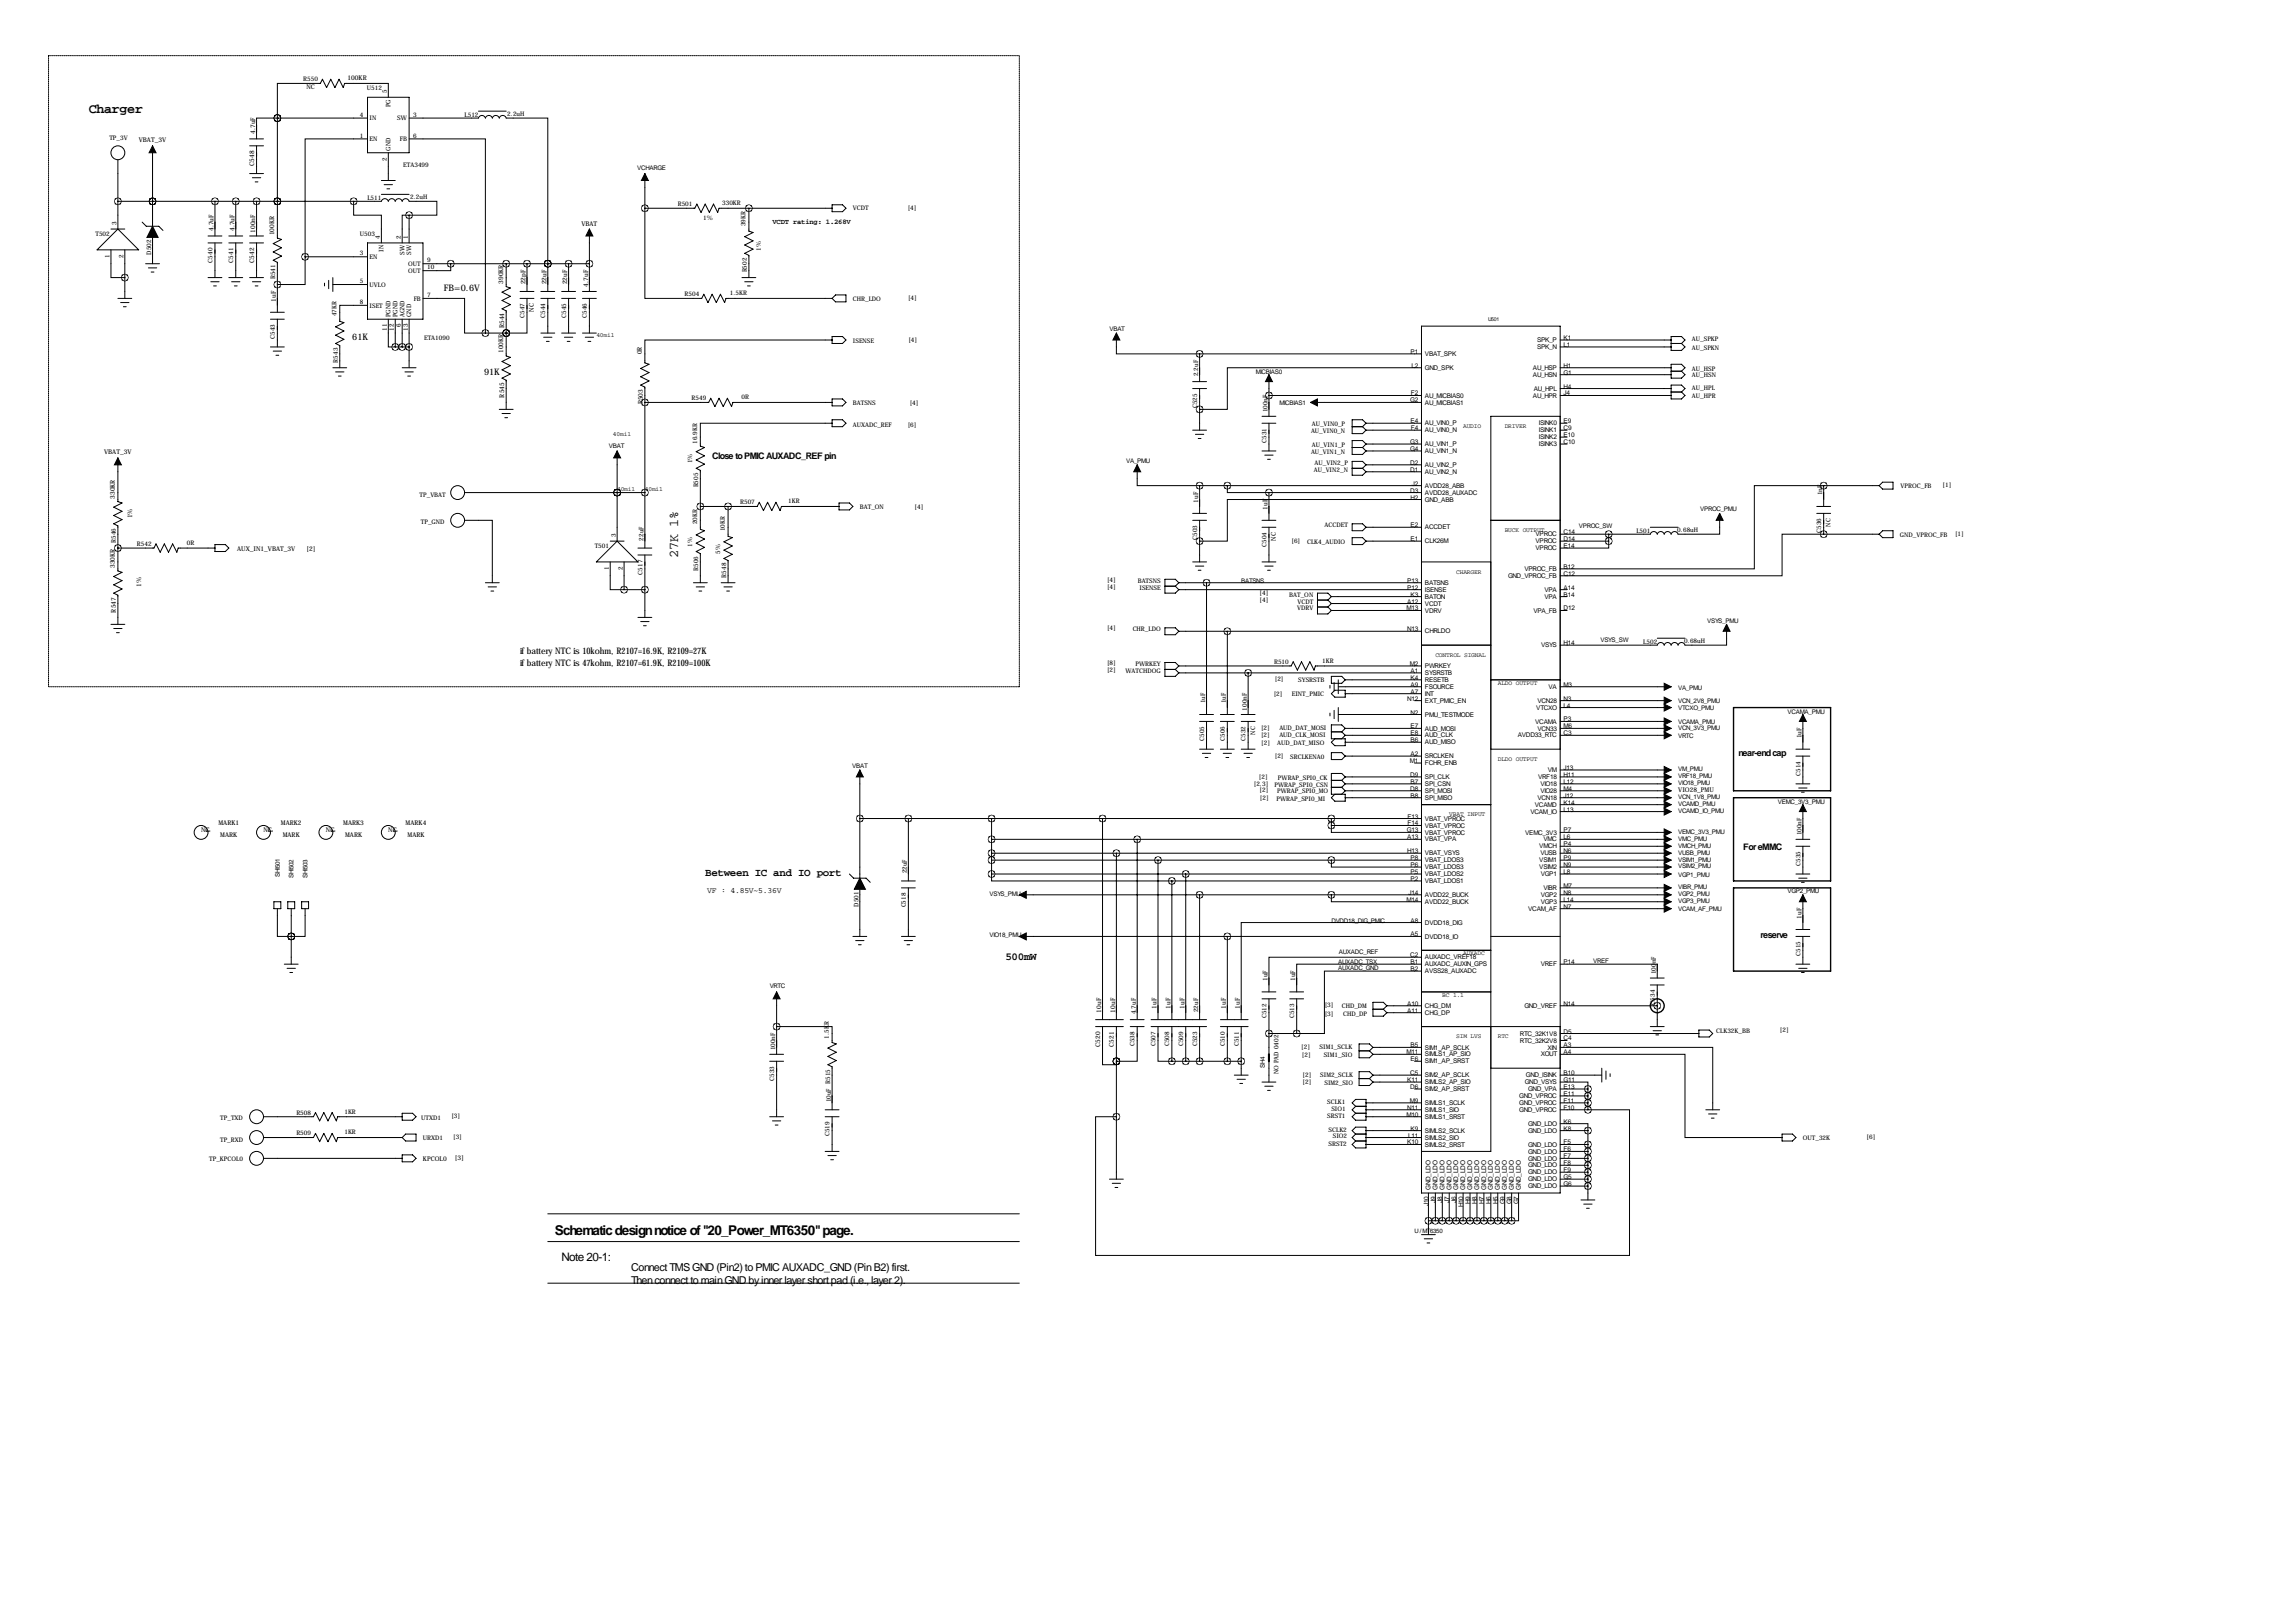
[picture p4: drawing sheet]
<svg xmlns="http://www.w3.org/2000/svg" width="841mm" height="594mm" viewBox="0 0 841 594" stroke-linecap="round" stroke-linejoin="round" font-family="sans-serif">
<defs><g id="words">
<g font-size="4.9">
<text x="32.5" y="41.2">Charger</text>
<text x="248.4" y="204.3" transform="rotate(-90 248.4 204.3)">27K 1%</text>
<text x="203.2" y="452.2">Schematic design notice of &quot;20_Power_MT6350&quot; page.</text>
</g>
<text font-size="4.3" x="205.7" y="461.8">Note 20-1:</text>
<g font-size="4">
<text x="258.3" y="320.9">Between IC and IO port</text>
<text x="368.3" y="351.6">500mW</text>
<text x="231.1" y="465.4">Connect TMS GND (Pin2) to PMIC AUXADC_GND (Pin B2) first.</text>
<text x="231.1" y="470.4">Then connect to main GND by inner layer short pad (i.e., layer 2).</text>
</g>
<g font-size="3.3">
<text x="162.6" y="106.8">FB=0.6V</text>
<text x="129" y="124.5">61K</text>
<text x="177.3" y="137.2">91K</text>
<text x="260.9" y="168.2">Close to PMIC AUXADC_REF pin</text>
<text x="190.5" y="239.6">if battery NTC is 10kohm, R2107=16.9K, R2109=27K</text>
<text x="190.5" y="243.8">if battery NTC is 47kohm, R2107=61.9K, R2109=100K</text>
<text x="636.8" y="276.9">near-end cap</text>
<text x="638.6" y="311.2">For eMMC</text>
<text x="644.9" y="343.5">reserve</text>
</g>
<text font-size="3" x="259.1" y="327.2">VF : 4.85V~5.36V</text>
<text font-size="2.6" x="283" y="81.9">VCDT rating: 1.268V</text>
<g font-size="2.4">
<text x="127.3" y="29.4">100KR</text>
<text x="112.2" y="32.7">NC</text>
<text x="50.9" y="52.1">VBAT_3V</text>
<text x="93.5" y="49.1" transform="rotate(-90 93.5 49.1)">4.7uF</text>
<text x="93.1" y="60.8" transform="rotate(-90 93.1 60.8)">C548</text>
<text x="213" y="82.6">VBAT</text>
<text x="78.2" y="84.7" transform="rotate(-90 78.2 84.7)">4.7uF</text>
<text x="85.9" y="84.7" transform="rotate(-90 85.9 84.7)">4.7uF</text>
<text x="93.5" y="85.2" transform="rotate(-90 93.5 85.2)">100nF</text>
<text x="100.5" y="86.2" transform="rotate(-90 100.5 86.2)">100KR</text>
<text x="93.1" y="96.3" transform="rotate(-90 93.1 96.3)">C542</text>
<text x="184.3" y="103.9" transform="rotate(-90 184.3 103.9)">390KR</text>
<text x="192.5" y="104.2" transform="rotate(-90 192.5 104.2)">22pF</text>
<text x="200.2" y="104.2" transform="rotate(-90 200.2 104.2)">22uF</text>
<text x="207.8" y="104.2" transform="rotate(-90 207.8 104.2)">22uF</text>
<text x="215.4" y="105" transform="rotate(-90 215.4 105)">4.7uF</text>
<text x="101.1" y="110.4" transform="rotate(-90 101.1 110.4)">1uF</text>
<text x="195.6" y="114.2" transform="rotate(-90 195.6 114.2)">NC</text>
<text x="184.7" y="120.2" transform="rotate(-90 184.7 120.2)">R544</text>
<text x="563" y="125.3">SPK_P</text>
<text x="572.8" y="124.5">K1</text>
<text x="184.3" y="129.3" transform="rotate(-90 184.3 129.3)">100KR</text>
<text x="235.1" y="129.8" transform="rotate(-90 235.1 129.8)">0R</text>
<text x="516.7" y="129.6">P1</text>
<text x="522" y="130.4">VBAT_SPK</text>
<text x="563" y="127.9">SPK_N</text>
<text x="572.8" y="127.1">L1</text>
<text x="517" y="134.7">L2</text>
<text x="522" y="135.5">GND_SPK</text>
<text x="561.5" y="135.5">AU_HSP</text>
<text x="572.8" y="134.7">H1</text>
<text x="572.8" y="137.2">G1</text>
<text x="561.5" y="138">AU_HSN</text>
<text x="561.8" y="143.1">AU_HPL</text>
<text x="572.8" y="142.3">H4</text>
<text x="184.7" y="145.6" transform="rotate(-90 184.7 145.6)">R545</text>
<text x="235.5" y="148.1" transform="rotate(-90 235.5 148.1)">R503</text>
<text x="516.6" y="147.4">G2</text>
<text x="516.8" y="144.9">F2</text>
<text x="522" y="145.6">AU_MICBIAS0</text>
<text x="522" y="148.2">AU_MICBIAS1</text>
<text x="561.5" y="145.6">AU_HPR</text>
<text x="572.8" y="144.9">J4</text>
<text x="516.7" y="155">E4</text>
<text x="522" y="155.8">AU_VIN0_P</text>
<text x="563.7" y="155.8">ISINK0</text>
<text x="572.8" y="155">E9</text>
<text x="516.8" y="157.6">F4</text>
<text x="522" y="158.3">AU_VIN0_N</text>
<text x="563.7" y="158.3">ISINK1</text>
<text x="563.7" y="160.9">ISINK2</text>
<text x="572.8" y="157.6">C9</text>
<text x="572.8" y="160.1">E10</text>
<text x="38.2" y="166.4">VBAT_3V</text>
<text x="516.6" y="162.6">G3</text>
<text x="516.6" y="165.2">G4</text>
<text x="522" y="163.4">AU_VIN1_P</text>
<text x="522" y="166">AU_VIN1_N</text>
<text x="563.7" y="163.4">ISINK3</text>
<text x="572.8" y="162.6">C10</text>
<text x="516.6" y="170.3">D2</text>
<text x="516.6" y="172.8">D1</text>
<text x="522" y="171">AU_VIN2_P</text>
<text x="522" y="173.6">AU_VIN2_N</text>
<text x="517.1" y="177.9">J2</text>
<text x="522" y="178.7">AVDD28_ABB</text>
<text x="42" y="182.7" transform="rotate(-90 42 182.7)">330KR</text>
<text x="438.9" y="184.1" transform="rotate(-90 438.9 184.1)">1uF</text>
<text x="516.6" y="180.4">D3</text>
<text x="516.7" y="183">H2</text>
<text x="522" y="181.2">AVDD28_AUXADC</text>
<text x="522" y="183.7">GND_ABB</text>
<text x="48.4" y="189.9" transform="rotate(-90 48.4 189.9)">1%</text>
<text x="464.3" y="186.6" transform="rotate(-90 464.3 186.6)">1uF</text>
<text x="516.7" y="193.1">E2</text>
<text x="522" y="193.9">ACCDET</text>
<text x="562.5" y="196.4">VPROC</text>
<text x="572.8" y="195.7">C14</text>
<text x="86.9" y="201.7">AUX_IN1_VBAT_3V</text>
<text x="112.3" y="201.9">[2]</text>
<text x="467.4" y="198" transform="rotate(-90 467.4 198)">NC</text>
<text x="516.7" y="198.2">E1</text>
<text x="522" y="199">CLK26M</text>
<text x="562.5" y="199">VPROC</text>
<text x="562.5" y="201.5">VPROC</text>
<text x="572.8" y="198.2">D14</text>
<text x="572.8" y="200.7">E14</text>
<text x="42" y="208.1" transform="rotate(-90 42 208.1)">330KR</text>
<text x="558.4" y="209.1">VPROC_FB</text>
<text x="572.8" y="208.4">B12</text>
<text x="51.7" y="215" transform="rotate(-90 51.7 215)">1%</text>
<text x="515.5" y="216">P12</text>
<text x="515.5" y="213.4">P13</text>
<text x="522" y="214.2">BATSNS</text>
<text x="552.4" y="211.7">GND_VPROC_FB</text>
<text x="572.8" y="216">A14</text>
<text x="572.8" y="210.9">C12</text>
<text x="515.5" y="221.1">A12</text>
<text x="516.7" y="218.5">K3</text>
<text x="522" y="221.8">VCDT</text>
<text x="522" y="216.8">ISENSE</text>
<text x="522" y="219.3">BATON</text>
<text x="565.7" y="216.8">VPA</text>
<text x="565.7" y="219.3">VPA</text>
<text x="572.8" y="218.5">B14</text>
<text x="42.4" y="224.3" transform="rotate(-90 42.4 224.3)">R547</text>
<text x="515.2" y="223.6">M13</text>
<text x="522" y="224.4">VDRV</text>
<text x="561.7" y="224.4">VPA_FB</text>
<text x="572.8" y="223.6">D12</text>
<text x="515.5" y="231.2">N13</text>
<text x="522" y="232">CHRLDO</text>
<text x="564.5" y="237.1">VSYS</text>
<text x="572.8" y="236.3">H14</text>
<text x="516.4" y="243.9">M2</text>
<text x="522" y="244.7">PWRKEY</text>
<text x="516.7" y="249">K4</text>
<text x="516.7" y="251.5">A9</text>
<text x="516.7" y="246.5">A1</text>
<text x="522" y="249.8">RESETB</text>
<text x="522" y="247.2">SYSRSTB</text>
<text x="572.8" y="251.5">M3</text>
<text x="515.5" y="256.6">N12</text>
<text x="516.7" y="254.1">A7</text>
<text x="522" y="252.3">FSOURCE</text>
<text x="522" y="254.9">INT</text>
<text x="522" y="257.4">EXT_PMIC_EN</text>
<text x="563.2" y="257.4">VCN28</text>
<text x="567.2" y="252.3">VA</text>
<text x="572.8" y="256.6">N3</text>
<text x="516.7" y="261.7">N2</text>
<text x="522" y="262.5">PMU_TESTMODE</text>
<text x="562.8" y="259.9">VTCXO</text>
<text x="572.8" y="259.2">L4</text>
<text x="516.7" y="266.8">E7</text>
<text x="516.7" y="269.3">E8</text>
<text x="522" y="267.6">AUD_MOSI</text>
<text x="562.4" y="265">VCAMA</text>
<text x="563.2" y="267.6">VCN33</text>
<text x="572.8" y="264.2">P3</text>
<text x="572.8" y="266.8">M6</text>
<text x="572.8" y="269.3">C3</text>
<text x="516.7" y="271.9">B6</text>
<text x="522" y="272.6">AUD_MISO</text>
<text x="522" y="270.1">AUD_CLK</text>
<text x="556" y="270.1">AVDD33_RTC</text>
<text x="659.9" y="270.5" transform="rotate(-90 659.9 270.5)">1uF</text>
<text x="516.4" y="279.5">M1</text>
<text x="516.7" y="276.9">A2</text>
<text x="522" y="277.7">SRCLKEN</text>
<text x="522" y="280.3">FCHR_ENB</text>
<text x="516.6" y="284.6">D9</text>
<text x="516.7" y="287.1">B7</text>
<text x="522" y="285.3">SPI_CLK</text>
<text x="522" y="287.9">SPI_CSN</text>
<text x="563.4" y="285.3">VRF18</text>
<text x="564.3" y="287.9">VIO18</text>
<text x="567" y="282.8">VM</text>
<text x="572.8" y="282">J13</text>
<text x="572.8" y="284.6">H11</text>
<text x="572.8" y="287.1">L12</text>
<text x="516.6" y="289.6">D8</text>
<text x="516.7" y="292.2">B8</text>
<text x="522" y="290.4">SPI_MOSI</text>
<text x="522" y="293">SPI_MISO</text>
<text x="563.2" y="293">VCN18</text>
<text x="564.3" y="290.4">VIO28</text>
<text x="572.8" y="289.6">M4</text>
<text x="572.8" y="292.2">J12</text>
<text x="614.8" y="290.1">VIO28_PMU</text>
<text x="515.6" y="299.8">F13</text>
<text x="560.6" y="298">VCAM_IO</text>
<text x="562.2" y="295.5">VCAMD</text>
<text x="572.8" y="294.7">K14</text>
<text x="572.8" y="297.3">L13</text>
<text x="73.7" y="304.9">NC</text>
<text x="77" y="305" transform="rotate(-90 77 305)">1</text>
<text x="80" y="302.3">MARK1</text>
<text x="96.5" y="304.9">NC</text>
<text x="99.9" y="305" transform="rotate(-90 99.9 305)">1</text>
<text x="102.9" y="302.3">MARK2</text>
<text x="119.4" y="304.9">NC</text>
<text x="122.8" y="305" transform="rotate(-90 122.8 305)">1</text>
<text x="125.7" y="302.3">MARK3</text>
<text x="142.2" y="304.9">NC</text>
<text x="145.6" y="305" transform="rotate(-90 145.6 305)">1</text>
<text x="148.6" y="302.3">MARK4</text>
<text x="515.4" y="304.9">G13</text>
<text x="515.6" y="302.3">F14</text>
<text x="522" y="303.1">VBAT_VPROC</text>
<text x="522" y="305.7">VBAT_VPROC</text>
<text x="522" y="300.6">VBAT_VPROC</text>
<text x="558.7" y="305.7">VEMC_3V3</text>
<text x="572.8" y="304.9">P7</text>
<text x="80.7" y="306.5">MARK</text>
<text x="103.6" y="306.5">MARK</text>
<text x="126.4" y="306.5">MARK</text>
<text x="149.3" y="306.5">MARK</text>
<text x="515.5" y="307.4">A13</text>
<text x="522" y="308.2">VBAT_VPA</text>
<text x="563.8" y="310.7">VMCH</text>
<text x="565.3" y="308.2">VMC</text>
<text x="572.8" y="307.4">L6</text>
<text x="572.8" y="310">P4</text>
<text x="515.5" y="312.5">H13</text>
<text x="516.7" y="317.6">P6</text>
<text x="516.7" y="315">P8</text>
<text x="522" y="313.3">VBAT_VSYS</text>
<text x="522" y="315.8">VBAT_LDOS3</text>
<text x="563.8" y="315.8">VSIM1</text>
<text x="564.3" y="313.3">VUSB</text>
<text x="572.8" y="315">P9</text>
<text x="572.8" y="317.6">N9</text>
<text x="572.8" y="312.5">N6</text>
<text x="516.7" y="320.1">P5</text>
<text x="516.7" y="322.7">P2</text>
<text x="522" y="320.9">VBAT_LDOS2</text>
<text x="522" y="318.4">VBAT_LDOS3</text>
<text x="522" y="323.4">VBAT_LDOS1</text>
<text x="563.8" y="318.4">VSIM2</text>
<text x="564.4" y="320.9">VGP1</text>
<text x="572.8" y="320.1">L8</text>
<text x="515.9" y="327.7">J14</text>
<text x="522" y="328.5">AVDD22_BUCK</text>
<text x="564.4" y="328.5">VGP2</text>
<text x="565.3" y="326">VIBR</text>
<text x="572.8" y="325.2">M7</text>
<text x="572.8" y="327.7">N8</text>
<text x="515.2" y="330.3">M14</text>
<text x="522" y="331.1">AVDD22_BUCK</text>
<text x="559.8" y="333.6">VCAM_AF</text>
<text x="564.4" y="331.1">VGP3</text>
<text x="572.8" y="330.3">L14</text>
<text x="572.8" y="332.8">N7</text>
<text x="516.7" y="337.9">A8</text>
<text x="522" y="338.7">DVDD18_DIG</text>
<text x="659.9" y="336.5" transform="rotate(-90 659.9 336.5)">1uF</text>
<text x="516.7" y="343">A5</text>
<text x="522" y="343.8">DVDD18_IO</text>
<text x="516.6" y="350.6">C2</text>
<text x="516.7" y="353.1">B1</text>
<text x="522" y="351.4">AUXADC_VREF18</text>
<text x="522" y="353.9">AUXADC_AUXIN_GPS</text>
<text x="564.4" y="353.9">VREF</text>
<text x="572.8" y="353.1">P14</text>
<text x="464.3" y="359.4" transform="rotate(-90 464.3 359.4)">1uF</text>
<text x="474.5" y="359.4" transform="rotate(-90 474.5 359.4)">1uF</text>
<text x="516.7" y="355.7">B2</text>
<text x="522" y="356.5">AVSS28_AUXADC</text>
<text x="403.4" y="370.9" transform="rotate(-90 403.4 370.9)">10uF</text>
<text x="408.4" y="370.9" transform="rotate(-90 408.4 370.9)">10uF</text>
<text x="423.7" y="369.5" transform="rotate(-90 423.7 369.5)">1uF</text>
<text x="428.8" y="369.5" transform="rotate(-90 428.8 369.5)">1uF</text>
<text x="433.8" y="369.5" transform="rotate(-90 433.8 369.5)">1uF</text>
<text x="449.1" y="369.5" transform="rotate(-90 449.1 369.5)">1uF</text>
<text x="454.2" y="369.5" transform="rotate(-90 454.2 369.5)">1uF</text>
<text x="515.5" y="370.9">A11</text>
<text x="515.5" y="368.4">A10</text>
<text x="522" y="371.7">CHG_DP</text>
<text x="522" y="369.2">CHG_DM</text>
<text x="558.4" y="369.2">GND_VREF</text>
<text x="572.8" y="368.4">N14</text>
<text x="403" y="383.3" transform="rotate(-90 403 383.3)">C520</text>
<text x="408.1" y="383.3" transform="rotate(-90 408.1 383.3)">C521</text>
<text x="516.7" y="383.6">B5</text>
<text x="556.8" y="379.3">RTC_32K1V8</text>
<text x="556.8" y="381.9">RTC_32K2V8</text>
<text x="572.8" y="383.6">A3</text>
<text x="572.8" y="378.5">D5</text>
<text x="572.8" y="381.1">C4</text>
<text x="515.2" y="386.2">M11</text>
<text x="516.7" y="388.7">E6</text>
<text x="522" y="384.4">SIM1_AP_SCLK</text>
<text x="522" y="386.9">SIMLS1_AP_SIO</text>
<text x="522" y="389.5">SIM1_AP_SRST</text>
<text x="564.4" y="386.9">XOUT</text>
<text x="566.8" y="384.4">XIN</text>
<text x="572.8" y="386.2">A4</text>
<text x="516.6" y="393.8">C5</text>
<text x="522" y="394.6">SIM2_AP_SCLK</text>
<text x="559" y="394.6">GND_ISINK</text>
<text x="572.8" y="393.8">B10</text>
<text x="515.5" y="396.3">K11</text>
<text x="516.6" y="398.9">D6</text>
<text x="522" y="397.1">SIMLS2_AP_SIO</text>
<text x="522" y="399.6">SIM2_AP_SRST</text>
<text x="558.5" y="397.1">GND_VSYS</text>
<text x="559.8" y="399.6">GND_VPA</text>
<text x="572.8" y="401.4">E11</text>
<text x="572.8" y="398.9">E13</text>
<text x="572.8" y="396.3">G11</text>
<text x="515.5" y="406.5">N11</text>
<text x="516.4" y="403.9">M9</text>
<text x="522" y="404.7">SIMLS1_SCLK</text>
<text x="522" y="407.3">SIMLS1_SIO</text>
<text x="556.5" y="402.2">GND_VPROC</text>
<text x="556.5" y="404.7">GND_VPROC</text>
<text x="556.5" y="407.3">GND_VPROC</text>
<text x="572.8" y="403.9">F11</text>
<text x="572.8" y="406.5">F10</text>
<text x="515.2" y="409">M10</text>
<text x="522" y="409.8">SIMLS1_SRST</text>
<text x="559.8" y="412.3">GND_LDO</text>
<text x="572.8" y="411.6">K6</text>
<text x="515.5" y="419.2">K10</text>
<text x="515.8" y="416.6">L11</text>
<text x="516.7" y="414.1">K9</text>
<text x="522" y="420">SIMLS2_SRST</text>
<text x="522" y="417.4">SIMLS2_SIO</text>
<text x="522" y="414.9">SIMLS2_SCLK</text>
<text x="559.8" y="420">GND_LDO</text>
<text x="559.8" y="414.9">GND_LDO</text>
<text x="572.8" y="419.2">F5</text>
<text x="572.8" y="414.1">K8</text>
<text x="154.9" y="425.3">KPCOL0</text>
<text x="166.6" y="424.9">[3]</text>
<text x="559.8" y="422.5">GND_LDO</text>
<text x="559.8" y="425">GND_LDO</text>
<text x="572.8" y="421.7">F6</text>
<text x="572.8" y="424.3">F7</text>
<text x="559.8" y="427.6">GND_LDO</text>
<text x="559.8" y="430.1">GND_LDO</text>
<text x="572.8" y="426.8">F8</text>
<text x="572.8" y="429.3">F9</text>
<text x="572.8" y="431.9">G5</text>
<text x="524" y="435.7" transform="rotate(-90 524 435.7)">GND_LDO</text>
<text x="526.6" y="435.7" transform="rotate(-90 526.6 435.7)">GND_LDO</text>
<text x="529.1" y="435.7" transform="rotate(-90 529.1 435.7)">GND_LDO</text>
<text x="531.7" y="435.7" transform="rotate(-90 531.7 435.7)">GND_LDO</text>
<text x="534.2" y="435.7" transform="rotate(-90 534.2 435.7)">GND_LDO</text>
<text x="536.7" y="435.7" transform="rotate(-90 536.7 435.7)">GND_LDO</text>
<text x="539.3" y="435.7" transform="rotate(-90 539.3 435.7)">GND_LDO</text>
<text x="541.8" y="435.7" transform="rotate(-90 541.8 435.7)">GND_LDO</text>
<text x="544.4" y="435.7" transform="rotate(-90 544.4 435.7)">GND_LDO</text>
<text x="546.9" y="435.7" transform="rotate(-90 546.9 435.7)">GND_LDO</text>
<text x="549.4" y="435.7" transform="rotate(-90 549.4 435.7)">GND_LDO</text>
<text x="552" y="435.7" transform="rotate(-90 552 435.7)">GND_LDO</text>
<text x="554.5" y="435.7" transform="rotate(-90 554.5 435.7)">GND_LDO</text>
<text x="557.1" y="435.7" transform="rotate(-90 557.1 435.7)">GND_LDO</text>
<text x="559.8" y="435.2">GND_LDO</text>
<text x="559.8" y="432.7">GND_LDO</text>
<text x="572.8" y="434.4">G6</text>
<text x="523.2" y="441.8" transform="rotate(-90 523.2 441.8)">J10</text>
<text x="525.8" y="440.5" transform="rotate(-90 525.8 440.5)">J9</text>
<text x="528.3" y="440.5" transform="rotate(-90 528.3 440.5)">J8</text>
<text x="530.9" y="440.5" transform="rotate(-90 530.9 440.5)">J7</text>
<text x="533.4" y="440.5" transform="rotate(-90 533.4 440.5)">J6</text>
<text x="535.9" y="442.2" transform="rotate(-90 535.9 442.2)">H10</text>
<text x="538.5" y="440.9" transform="rotate(-90 538.5 440.9)">H9</text>
<text x="541" y="440.9" transform="rotate(-90 541 440.9)">H8</text>
<text x="543.6" y="440.9" transform="rotate(-90 543.6 440.9)">H7</text>
<text x="546.1" y="440.9" transform="rotate(-90 546.1 440.9)">H6</text>
<text x="548.6" y="440.9" transform="rotate(-90 548.6 440.9)">H5</text>
<text x="551.2" y="441.1" transform="rotate(-90 551.2 441.1)">G9</text>
<text x="553.7" y="441.1" transform="rotate(-90 553.7 441.1)">G8</text>
<text x="556.3" y="441.1" transform="rotate(-90 556.3 441.1)">G7</text>
</g>
<g font-size="2.3">
<text x="111.1" y="29.8">R550</text>
<text x="134.4" y="33.1">U512</text>
<text x="141.7" y="34.1" transform="rotate(-90 141.7 34.1)">5</text>
<text x="143" y="39.3" transform="rotate(-90 143 39.3)">PG</text>
<text x="131.8" y="42.7">4</text>
<text x="135.4" y="44.1">IN</text>
<text x="145.5" y="44.1">SW</text>
<text x="151.4" y="42.7">3</text>
<text x="170.2" y="42.7">L512</text>
<text x="185.8" y="42.3">2.2uH</text>
<text x="40.1" y="51.2">TP_3V</text>
<text x="131.8" y="50.4">1</text>
<text x="135.4" y="51.7">EN</text>
<text x="146.5" y="51.7">FB</text>
<text x="151.4" y="50.4">6</text>
<text x="141.7" y="58.8" transform="rotate(-90 141.7 58.8)">2</text>
<text x="143" y="55.2" transform="rotate(-90 143 55.2)">GND</text>
<text x="147.7" y="61.1">ETA3499</text>
<text x="233.4" y="62.3">VCHARGE</text>
<text x="134.6" y="73.2">L511</text>
<text x="150.3" y="72.8">2.2uH</text>
<text x="248.3" y="75.5">R501</text>
<text x="264.5" y="75.1">330KR</text>
<text x="312.4" y="77">VCDT</text>
<text x="332.5" y="76.9">[4]</text>
<text x="42.7" y="82.4" transform="rotate(-90 42.7 82.4)">3</text>
<text x="257.6" y="80.7">1%</text>
<text x="273.1" y="82.8" transform="rotate(-90 273.1 82.8)">39KR</text>
<text x="35" y="86.5">T502</text>
<text x="131.9" y="86.4">U503</text>
<text x="139.2" y="87.4" transform="rotate(-90 139.2 87.4)">4</text>
<text x="146.8" y="87.4" transform="rotate(-90 146.8 87.4)">2</text>
<text x="149.4" y="87.4" transform="rotate(-90 149.4 87.4)">1</text>
<text x="40.1" y="94.4" transform="rotate(-90 40.1 94.4)">1</text>
<text x="45.2" y="94.4" transform="rotate(-90 45.2 94.4)">2</text>
<text x="55.4" y="93.3" transform="rotate(-90 55.4 93.3)">D502</text>
<text x="131.8" y="93.5">3</text>
<text x="135.4" y="94.9">EN</text>
<text x="140.5" y="92.2" transform="rotate(-90 140.5 92.2)">IN</text>
<text x="148.1" y="93.3" transform="rotate(-90 148.1 93.3)">SW</text>
<text x="150.7" y="93.3" transform="rotate(-90 150.7 93.3)">SW</text>
<text x="278.7" y="91.8" transform="rotate(-90 278.7 91.8)">1%</text>
<text x="77.8" y="96.2" transform="rotate(-90 77.8 96.2)">C540</text>
<text x="85.4" y="96.2" transform="rotate(-90 85.4 96.2)">C541</text>
<text x="149.6" y="97.4">OUT</text>
<text x="149.6" y="99.9">OUT</text>
<text x="156.5" y="96.1">9</text>
<text x="156.5" y="98.6">10</text>
<text x="273.6" y="99.8" transform="rotate(-90 273.6 99.8)">R502</text>
<text x="100.8" y="102.3" transform="rotate(-90 100.8 102.3)">R541</text>
<text x="131.8" y="103.7">5</text>
<text x="135.4" y="105">UVLO</text>
<text x="131.8" y="111.3">8</text>
<text x="135.4" y="112.6">ISET</text>
<text x="151.5" y="110.1">FB</text>
<text x="156.5" y="108.8">7</text>
<text x="250.8" y="108.5">R504</text>
<text x="267.3" y="108.1">1.5KR</text>
<text x="312.4" y="110.3">CHR_LDO</text>
<text x="332.6" y="109.9">[4]</text>
<text x="123.3" y="115.9" transform="rotate(-90 123.3 115.9)">47KR</text>
<text x="143" y="116.1" transform="rotate(-90 143 116.1)">PGND</text>
<text x="145.6" y="116.1" transform="rotate(-90 145.6 116.1)">PGND</text>
<text x="146.8" y="119.8" transform="rotate(-90 146.8 119.8)">6</text>
<text x="148.1" y="116.1" transform="rotate(-90 148.1 116.1)">AGND</text>
<text x="150.7" y="116.1" transform="rotate(-90 150.7 116.1)">GND</text>
<text x="192.1" y="116.5" transform="rotate(-90 192.1 116.5)">C547</text>
<text x="199.7" y="116.5" transform="rotate(-90 199.7 116.5)">C544</text>
<text x="207.4" y="116.5" transform="rotate(-90 207.4 116.5)">C545</text>
<text x="215" y="116.5" transform="rotate(-90 215 116.5)">C546</text>
<text x="100.7" y="124.1" transform="rotate(-90 100.7 124.1)">C543</text>
<text x="141.7" y="121.1" transform="rotate(-90 141.7 121.1)">11</text>
<text x="144.3" y="121.1" transform="rotate(-90 144.3 121.1)">12</text>
<text x="149.4" y="121.1" transform="rotate(-90 149.4 121.1)">13</text>
<text x="155.3" y="124.6">ETA1090</text>
<text x="218.4" y="123.5">40mil</text>
<text x="312.4" y="125.5">ISENSE</text>
<text x="332.7" y="125.4">[4]</text>
<text x="406.4" y="121.2">VBAT</text>
<text x="619.8" y="125">AU_SPKP</text>
<text x="619.8" y="128.1">AU_SPKN</text>
<text x="123.7" y="132.8" transform="rotate(-90 123.7 132.8)">R543</text>
<text x="438.9" y="137.8" transform="rotate(-90 438.9 137.8)">2.2uF</text>
<text x="460" y="137">MICBIAS0</text>
<text x="619.8" y="135.7">AU_HSP</text>
<text x="619.8" y="138.2">AU_HSN</text>
<text x="619.8" y="142.8">AU_HPL</text>
<text x="253.3" y="146.6">R549</text>
<text x="271.7" y="146.2">0R</text>
<text x="312.4" y="148.4">BATSNS</text>
<text x="333.2" y="148.2">[4]</text>
<text x="438.5" y="149.5" transform="rotate(-90 438.5 149.5)">C525</text>
<text x="468.6" y="148.4">MICBIAS1</text>
<text x="619.8" y="145.9">AU_HPR</text>
<text x="464.3" y="151.1" transform="rotate(-90 464.3 151.1)">100nF</text>
<text x="224.5" y="159.6">40mil</text>
<text x="312.4" y="156.5">AUXADC_REF</text>
<text x="332.5" y="156.4">[6]</text>
<text x="480.2" y="158.6">AU_VIN0_N</text>
<text x="480.5" y="156">AU_VIN0_P</text>
<text x="535.9" y="156.8">AUDIO</text>
<text x="551.2" y="156.8">DRIVER</text>
<text x="223" y="164.2">VBAT</text>
<text x="255.4" y="162.6" transform="rotate(-90 255.4 162.6)">16.9KR</text>
<text x="463.9" y="162.2" transform="rotate(-90 463.9 162.2)">C531</text>
<text x="480.2" y="166.2">AU_VIN1_N</text>
<text x="480.5" y="163.6">AU_VIN1_P</text>
<text x="253.6" y="169.7" transform="rotate(-90 253.6 169.7)">1%</text>
<text x="412.5" y="169.5">VA_PMU</text>
<text x="481.3" y="172.8">AU_VIN2_N</text>
<text x="481.5" y="170.3">AU_VIN2_P</text>
<text x="226.1" y="179.6">40mil</text>
<text x="236.2" y="179.6">40mil</text>
<text x="255.8" y="178.5" transform="rotate(-90 255.8 178.5)">R505</text>
<text x="696.2" y="178.6">VPROC_FB</text>
<text x="711.6" y="178.2">[1]</text>
<text x="153.7" y="181.9">TP_VBAT</text>
<text x="271.1" y="184.7">R507</text>
<text x="288.7" y="184.3">1KR</text>
<text x="667.5" y="181.4" transform="rotate(-90 667.5 181.4)">1nF</text>
<text x="315" y="186.5">BAT_ON</text>
<text x="335" y="186.3">[4]</text>
<text x="622.8" y="187">VPROC_PMU</text>
<text x="154.1" y="192.1">TP_GND</text>
<text x="225.6" y="196.7" transform="rotate(-90 225.6 196.7)">3</text>
<text x="235.7" y="198" transform="rotate(-90 235.7 198)">22uF</text>
<text x="255.4" y="192.1" transform="rotate(-90 255.4 192.1)">20KR</text>
<text x="265.5" y="194.6" transform="rotate(-90 265.5 194.6)">10KR</text>
<text x="438.5" y="197.8" transform="rotate(-90 438.5 197.8)">C503</text>
<text x="485.2" y="193.1">ACCDET</text>
<text x="551.2" y="194.9">BUCK OUTPUT</text>
<text x="578.4" y="193.4">VPROC_SW</text>
<text x="599.4" y="195.1">L501</text>
<text x="614.4" y="194.7">0.68uH</text>
<text x="667.1" y="195.2" transform="rotate(-90 667.1 195.2)">C536</text>
<text x="670.6" y="192.8" transform="rotate(-90 670.6 192.8)">NC</text>
<text x="696" y="196.7">GND_VPROC_FB</text>
<text x="716.2" y="196.2">[1]</text>
<text x="42.4" y="198.9" transform="rotate(-90 42.4 198.9)">R546</text>
<text x="50.1" y="200">R542</text>
<text x="68.5" y="199.5">0R</text>
<text x="217.8" y="200.8">T501</text>
<text x="253.6" y="200.2" transform="rotate(-90 253.6 200.2)">1%</text>
<text x="263.7" y="202.8" transform="rotate(-90 263.7 202.8)">5%</text>
<text x="463.9" y="200.3" transform="rotate(-90 463.9 200.3)">C504</text>
<text x="473.1" y="198.8">[6]</text>
<text x="478.8" y="199.2">CLK4_AUDIO</text>
<text x="223" y="208.7" transform="rotate(-90 223 208.7)">1</text>
<text x="228.1" y="208.7" transform="rotate(-90 228.1 208.7)">2</text>
<text x="255.8" y="209" transform="rotate(-90 255.8 209)">R506</text>
<text x="235.3" y="210.5" transform="rotate(-90 235.3 210.5)">C517</text>
<text x="265.9" y="211.6" transform="rotate(-90 265.9 211.6)">R548</text>
<text x="405.5" y="213">[4]</text>
<text x="405.5" y="215.6">[4]</text>
<text x="416.8" y="213.4">BATSNS</text>
<text x="417.4" y="216">ISENSE</text>
<text x="454.7" y="213.4">BATSNS</text>
<text x="533.4" y="210.1">CHARGER</text>
<text x="461.4" y="220.6">[4]</text>
<text x="461.4" y="218.1">[4]</text>
<text x="472.2" y="218.5">BAT_ON</text>
<text x="475.3" y="221.1">VCDT</text>
<text x="475.1" y="223.6">VDRV</text>
<text x="405.5" y="230.8">[4]</text>
<text x="414.9" y="231.2">CHR_LDO</text>
<text x="625.3" y="228.2">VSYS_PMU</text>
<text x="586.2" y="235">VSYS_SW</text>
<text x="602" y="235.8">L502</text>
<text x="617" y="235.4">0.68uH</text>
<text x="405.5" y="243.5">[8]</text>
<text x="416" y="243.9">PWRKEY</text>
<text x="466.7" y="243.1">R510</text>
<text x="484.3" y="242.7">1KR</text>
<text x="525.8" y="240.6">CONTROL SIGNAL</text>
<text x="405.5" y="246">[2]</text>
<text x="412.3" y="246.5">WATCHDOG</text>
<text x="467" y="249.6">[2]</text>
<text x="475.5" y="249.8">SYSRSTB</text>
<text x="548.6" y="250.8">ALDO OUTPUT</text>
<text x="441.5" y="257.6" transform="rotate(-90 441.5 257.6)">1uF</text>
<text x="449.1" y="257.6" transform="rotate(-90 449.1 257.6)">1uF</text>
<text x="466.6" y="254.9">[2]</text>
<text x="473.2" y="255.1">EINT_PMIC</text>
<text x="614.7" y="252.5">VA_PMU</text>
<text x="614.7" y="257.6">VCN_2V8_PMU</text>
<text x="456.7" y="260.3" transform="rotate(-90 456.7 260.3)">100nF</text>
<text x="614.7" y="260.2">VTCXO_PMU</text>
<text x="654.8" y="261.4">VCAMA_PMU</text>
<text x="459.7" y="269" transform="rotate(-90 459.7 269)">NC</text>
<text x="461.9" y="267.4">[2]</text>
<text x="461.9" y="269.9">[2]</text>
<text x="468.6" y="267.5">AUD_DAT_MOSI</text>
<text x="614.7" y="265.2">VCAMA_PMU</text>
<text x="614.7" y="267.3">VCN_3V3_PMU</text>
<text x="441" y="271.4" transform="rotate(-90 441 271.4)">C505</text>
<text x="448.7" y="271.4" transform="rotate(-90 448.7 271.4)">C506</text>
<text x="456.3" y="271.4" transform="rotate(-90 456.3 271.4)">C532</text>
<text x="462" y="272.7">[2]</text>
<text x="467.9" y="272.9">AUD_DAT_MISO</text>
<text x="468.6" y="270.1">AUD_CLK_MOSI</text>
<text x="614.7" y="270.3">VRTC</text>
<text x="312.2" y="281.2">VBAT</text>
<text x="467" y="277.8">[2]</text>
<text x="472.6" y="277.9">SRCLKENA0</text>
<text x="548.6" y="278.7">DLDO OUTPUT</text>
<text x="459.3" y="287.9">[2,3]</text>
<text x="461.2" y="285.4">[2]</text>
<text x="468.1" y="285.6">PWRAP_SPI0_CK</text>
<text x="614.7" y="282.5">VM_PMU</text>
<text x="614.7" y="285.1">VRF18_PMU</text>
<text x="614.7" y="287.6">VIO18_PMU</text>
<text x="659.5" y="284.1" transform="rotate(-90 659.5 284.1)">C514</text>
<text x="461.4" y="290.2">[2]</text>
<text x="461.5" y="293">[2]</text>
<text x="466.9" y="288.1">PWRAP_SPI0_CSN</text>
<text x="467.6" y="293.2">PWRAP_SPI0_MI</text>
<text x="467.9" y="290.4">PWRAP_SPI0_MO</text>
<text x="614.7" y="292.7">VCN_1V8_PMU</text>
<text x="530.9" y="299">VBAT INPUT</text>
<text x="614.7" y="297.8">VCAMD_IO_PMU</text>
<text x="614.7" y="295.2">VCAMD_PMU</text>
<text x="651.3" y="294.5">VEMC_3V3_PMU</text>
<text x="614.7" y="305.4">VEMC_3V3_PMU</text>
<text x="659.9" y="306" transform="rotate(-90 659.9 306)">100nF</text>
<text x="614.7" y="310.5">VMCH_PMU</text>
<text x="614.7" y="307.9">VMC_PMU</text>
<text x="614.7" y="313">VUSB_PMU</text>
<text x="614.7" y="315.5">VSIM1_PMU</text>
<text x="659.5" y="317.1" transform="rotate(-90 659.5 317.1)">C535</text>
<text x="102.5" y="321.3" transform="rotate(-90 102.5 321.3)">SHI501</text>
<text x="107.5" y="321.6" transform="rotate(-90 107.5 321.6)">SHI502</text>
<text x="112.6" y="321.6" transform="rotate(-90 112.6 321.6)">SHI503</text>
<text x="332.2" y="319.9" transform="rotate(-90 332.2 319.9)">22uF</text>
<text x="614.7" y="318.1">VSIM2_PMU</text>
<text x="614.7" y="321.1">VGP1_PMU</text>
<text x="362.5" y="328">VSYS_PMU</text>
<text x="614.7" y="325.7">VIBR_PMU</text>
<text x="614.7" y="328.2">VGP2_PMU</text>
<text x="654.8" y="327">VGP2_PMU</text>
<text x="314.5" y="332" transform="rotate(-90 314.5 332)">D501</text>
<text x="331.8" y="332.4" transform="rotate(-90 331.8 332.4)">C518</text>
<text x="614.7" y="330.8">VGP3_PMU</text>
<text x="614.7" y="333.8">VCAM_AF_PMU</text>
<text x="487.7" y="337.9">DVDD18_DIG_PMIC</text>
<text x="362.5" y="343.2">VIO18_PMU</text>
<text x="490.2" y="353.1">AUXADC_TSX</text>
<text x="490.5" y="349.6">AUXADC_REF</text>
<text x="535.9" y="349.8">AUXADC</text>
<text x="583.6" y="352.6">VREF</text>
<text x="659.5" y="350.2" transform="rotate(-90 659.5 350.2)">C515</text>
<text x="490.2" y="355.4">AUXADC_GND</text>
<text x="606.6" y="356.8" transform="rotate(-90 606.6 356.8)">100nF</text>
<text x="281.9" y="362">VRTC</text>
<text x="528.3" y="365.1">BC 1.1</text>
<text x="416.1" y="371.5" transform="rotate(-90 416.1 371.5)">4.7uF</text>
<text x="438.9" y="370.7" transform="rotate(-90 438.9 370.7)">22uF</text>
<text x="485.3" y="369">[3]</text>
<text x="491.5" y="369.1">CHD_DM</text>
<text x="606.1" y="367.9" transform="rotate(-90 606.1 367.9)">C534</text>
<text x="463.9" y="373" transform="rotate(-90 463.9 373)">C512</text>
<text x="474.1" y="373" transform="rotate(-90 474.1 373)">C513</text>
<text x="485.3" y="372">[3]</text>
<text x="492" y="372.2">CHD_DP</text>
<text x="652" y="377.9">[2]</text>
<text x="303.6" y="380.4" transform="rotate(-90 303.6 380.4)">1.5KR</text>
<text x="415.6" y="383.2" transform="rotate(-90 415.6 383.2)">C538</text>
<text x="423.3" y="383.2" transform="rotate(-90 423.3 383.2)">C507</text>
<text x="428.3" y="383.2" transform="rotate(-90 428.3 383.2)">C508</text>
<text x="433.4" y="383.2" transform="rotate(-90 433.4 383.2)">C509</text>
<text x="438.5" y="383.2" transform="rotate(-90 438.5 383.2)">C523</text>
<text x="448.7" y="383.2" transform="rotate(-90 448.7 383.2)">C510</text>
<text x="453.7" y="383.2" transform="rotate(-90 453.7 383.2)">C511</text>
<text x="533.4" y="380.3">SIM LVS</text>
<text x="548.6" y="380.3">RTC</text>
<text x="628.6" y="378.3">CLK32K_BB</text>
<text x="284" y="384.7" transform="rotate(-90 284 384.7)">100nF</text>
<text x="476.6" y="384.2">[2]</text>
<text x="476.9" y="387">[2]</text>
<text x="483.4" y="384.4">SIM1_SCLK</text>
<text x="484.9" y="387.2">SIM1_SIO</text>
<text x="283.6" y="395.9" transform="rotate(-90 283.6 395.9)">C533</text>
<text x="463.3" y="391" transform="rotate(-90 463.3 391)">SH4</text>
<text x="468.4" y="393.5" transform="rotate(-90 468.4 393.5)">NO PAD 0402</text>
<text x="477.2" y="394.4">[2]</text>
<text x="483.6" y="394.5">SIM2_SCLK</text>
<text x="477.2" y="397.2">[2]</text>
<text x="485.1" y="397.3">SIM2_SIO</text>
<text x="126.2" y="407.8">1KR</text>
<text x="304.3" y="403.7" transform="rotate(-90 304.3 403.7)">10uF R515</text>
<text x="486.2" y="404.4">SCLK1</text>
<text x="487.7" y="407">SIO1</text>
<text x="80.7" y="410">TP_TXD</text>
<text x="108.6" y="408.2">R508</text>
<text x="154.3" y="410">UTXD1</text>
<text x="165.4" y="409.4">[3]</text>
<text x="486.2" y="409.5">SRST1</text>
<text x="80.6" y="418.2">TP_RXD</text>
<text x="108.6" y="415.9">R509</text>
<text x="126.2" y="415.4">1KR</text>
<text x="154.9" y="417.4">URXD1</text>
<text x="166" y="417.2">[3]</text>
<text x="303.9" y="416.2" transform="rotate(-90 303.9 416.2)">C519</text>
<text x="486.7" y="414.6">SCLK2</text>
<text x="486.7" y="419.7">SRST2</text>
<text x="488.2" y="416.6">SIO2</text>
<text x="660.4" y="417.6">OUT_32K</text>
<text x="683.8" y="417.2">[6]</text>
<text x="76.6" y="425.3">TP_KPCOL0</text>
</g>
<text font-size="2.2" x="518.2" y="451.4">U / MT6350</text>
<text font-size="1.9" x="545.1" y="117.4">U501</text>
</g></defs>
<g fill="none" stroke="#000" stroke-width=".51">
<path d="M635 259.2h35.6v30.4h-35.6zM635 292.2h35.6v30.5h-35.6zM635 325.2h35.6v30.5h-35.6z"/>
<circle cx="607.1" cy="368.4" r="2.54"/>
</g>
<g fill="none" stroke="#000" stroke-width=".37">
<path d="M134.6 35.6h15.3v20.4h-15.3zM142.2 35.6v-5h-16l-.5 1.5-1.5-3.1-1.5 3.1-1.5-3.1-1.6 3.1-1.5-3.1-.8 1.6h-15.7v12.7M43.2 58.5v25.4M55.9 53.4v29.5M91.4 50.9h5.1M91.4 53.4h5.1M94 53.4v10.2M101.6 43.3h.1M101.6 43.3h-7.6v7.6M101.6 43.3v43.9l1.5 .5-3 1.5 3 1.5-3 1.6 3 1.5-3 1.5 1.5 .8v18.3M101.6 43.3h33M134.6 50.9h-22.8v43.2"/>
<path d="M142.2 56v10.1M149.9 43.3l25.4-.1a1.32 1.32 0 0 1 1.2-.9 1.32 1.32 0 0 1 1.3 .9 1.32 1.32 0 0 1 1.3-.9 1.32 1.32 0 0 1 1.2 1 1.32 1.32 0 0 1 1.3-1 1.32 1.32 0 0 1 1.3 1 1.32 1.32 0 0 1 1.3-1 1.32 1.32 0 0 1 1.2 1h15.3v53.3M149.9 50.9h27.9v71.1M175.3 40.7h10.1M43.2 73.7h96.5a1.32 1.32 0 0 1 1.3-.9 1.32 1.32 0 0 1 1.2 .9 1.32 1.32 0 0 1 1.3-.9 1.32 1.32 0 0 1 1.3 .9 1.32 1.32 0 0 1 1.3-.9 1.32 1.32 0 0 1 1.2 .9 1.32 1.32 0 0 1 1.3-.9 1.32 1.32 0 0 1 1.3 .9h10.1v5.1h-10.1M55.9 73.7h.1M78.7 73.7v12.7M86.4 73.7v12.7M91.4 63.6h5.1M92.5 65.1h3M93.5 66.6h1M94 73.7v12.7"/>
<path d="M101.6 73.7h.1M129.5 73.7v5.1h10.2v10.2M139.7 71.2h10.2M139.7 66.1h5.1M140.7 67.6h3.1M141.7 69.2h1M149.9 78.8h-2.6v10.2M149.9 78.8v10.2M236.2 76.3v33h20.8l.8-1.5 1.5 3 1.6-3 1.5 3 1.5-3 1.5 3 .5-1.5h38.9M236.2 76.3h18.3l.8-1.6 1.5 3.1 1.5-3.1 1.5 3.1 1.6-3.1 1.5 3.1 .5-1.5h41.4M236.2 63.6v12.7M274.3 76.3v8.4l1.5 .5-3 1.5 3 1.5-3 1.5 3 1.6-3 1.5 1.5 .7v8.2"/>
<path d="M304.8 75h3.8l1.3 1.3-1.3 1.2h-3.8zM35.6 91.5l7.6-7.6 7.6 7.6zM40.6 91.5v10.2h5.1M40.6 83.9h5.1M45.7 91.5v17.8M52.1 81.4l1.5 1.5h4.6l1.5 1.5M53.3 96.6h5.1M54.4 98.1h3M55.4 99.6h1M55.9 86.9v9.7M76.2 89h5.1M76.2 86.4h5.1"/>
<path d="M78.7 89v12.7M83.8 89h5.1M83.8 86.4h5.1M86.4 89v12.7M91.4 89h5.1M91.4 86.4h5.1M94 89v12.7M111.8 94.1v10.1h-10.2M111.8 94.1h22.8M134.6 89h20.3v27.9h-20.3zM154.9 96.6h61M165.1 96.6v2.5h-10.2"/>
<path d="M185.4 96.6v8.4l1.5 .5-3 1.5 3 1.5-3 1.6 3 1.5-3 1.5 1.5 .8v16.5l1.5 .5-3 1.5 3 1.5-3 1.6 3 1.5-3 1.5 1.5 .8v10.6M193 96.6v10.2M200.7 96.6h.1M200.7 96.6v10.2M208.3 96.6v10.2M215.9 83.9v22.9M43.2 109.3h5.1M44.2 110.8h3M45.2 112.3h1M76.2 101.7h5.1M77.2 103.2h3.1M78.2 104.7h1"/>
<path d="M83.8 101.7h5.1M84.8 103.2h3.1M85.9 104.7h1M91.4 101.7h5.1M92.5 103.2h3M93.5 104.7h1M99.1 116.9h5M99.1 114.4h5M101.6 116.9v10.2M118.9 103.7v1M120.4 102.7v3M121.9 104.2h12.7"/>
<path d="M121.9 101.7v5.1M134.6 111.8h-10.1v5.9l1.5 .5-3.1 1.5 3.1 1.5-3.1 1.6 3.1 1.5-3.1 1.5 1.6 .8v8.1M142.2 116.9v10.2h2.6M144.8 116.9v10.2M147.3 116.9v10.2M149.9 116.9v17.8M154.9 109.3h15.3v12.7h7.6M190.5 109.3h5.1M190.5 106.8h5.1M193 109.3v12.7h-7.6M198.1 109.3h5.1M198.1 106.8h5.1"/>
<path d="M200.7 109.3v12.7M205.7 109.3h5.1M205.7 106.8h5.1M208.3 109.3v12.7M213.4 109.3h5M213.4 106.8h5M215.9 109.3v12.7M271.8 101.7h5.1M272.8 103.2h3M273.8 104.7h1M306.1 108h3.8v2.6h-3.8l-1.3-1.3zM520.7 119.5h50.8v317.5h-50.8z"/>
<path d="M99.1 127.1h5M100.1 128.6h3M101.1 130.1h1M121.9 134.7h5.1M122.9 136.2h3.1M124 137.7h1M144.8 127.1h5.1M147.3 134.7h5.1M148.3 136.2h3.1M149.4 137.7h1M177.8 122h7.6M185.4 122h.1"/>
<path d="M198.1 122h5.1M199.1 123.5h3.1M200.2 125h1M205.7 122h5.1M206.8 123.5h3M207.8 125h1M213.4 122h5M214.4 123.5h3M215.4 125h1M304.8 124.5h-68.6v8.4l1.5 .5-3 1.5 3 1.6-3 1.5 3 1.5-3 1.5 1.5 .8v58.9M304.8 123.3h3.8l1.3 1.2-1.3 1.3h-3.8zM408.9 122v7.6h30.5"/>
<path d="M436.9 139.8h5.1M439.4 129.6v10.2M439.4 129.6h81.3M464.8 137.2v15.3M520.7 134.7h-71.1v15.2h-10.2M571.5 134.7h40.6M571.5 124.5h40.6M571.5 127.1h40.6M571.5 137.2h40.6M612.1 123.3h3.8l1.3 1.2-1.3 1.3 1.3 1.3-1.3 1.2h-3.8zM612.1 133.4h3.8l1.3 1.3-1.3 1.3 1.3 1.2-1.3 1.3h-3.8zM612.1 125.8h3.8"/>
<path d="M612.1 136h3.8M182.9 149.9h5.1M183.9 151.5h3M184.9 153h1M236.2 147.4h23.4l.7-1.5 1.6 3 1.5-3 1.5 3 1.5-3 1.6 3 .5-1.5h36.3M304.8 155h-48.3v8.4l1.6 .5-3.1 1.5 3.1 1.5-3.1 1.6 3.1 1.5-3.1 1.5 1.5 .8v21.6l1.6 .5-3.1 1.5 3.1 1.5-3.1 1.6 3.1 1.5-3.1 1.5 1.5 .8v10.6M304.8 146.1h3.8l1.3 1.3-1.3 1.3h-3.8zM304.8 153.7h3.8l1.3 1.3-1.3 1.3h-3.8zM436.9 142.3h5.1M436.9 157.6h5.1M437.9 159.1h3M439.4 142.3v15.3"/>
<path d="M462.3 152.5h5.1M462.3 155h5.1M464.8 144.9h55.9M464.8 155v10.2M480.1 147.4h40.6M495.3 156.3h3.8M499.1 156.3l1.3 1.3M500.4 155h20.3M500.4 157.6h20.3M500.4 155l-1.3 1.3M500.4 155l-1.3-1.3h-3.8v5.1h3.8l1.3-1.2M571.5 142.3h40.6"/>
<path d="M571.5 152.5h-25.4v269.2h-25.4M571.5 155h2.5M571.5 157.6h2.5M571.5 144.9h40.6M612.1 141h3.8l1.3 1.3-1.3 1.3 1.3 1.3-1.3 1.2h-3.8zM612.1 143.6h3.8M43.2 167.7v16l1.5 .5-3 1.5 3 1.6-3 1.5 3 1.5-3 1.5 1.5 .8v16.5l1.5 .5-3 1.5 3 1.6-3 1.5 3 1.5-3 1.5 1.5 .8v10.7M226.1 165.2v33M416.6 170.3v7.6h22.8M438.9 160.6h1M439.4 177.9v10.1M439.4 177.9h81.3"/>
<path d="M449.6 177.9v2.5h15.2M462.3 165.2h5.1M463.3 166.7h3M464.3 168.2h1M495.3 163.9h3.8M495.3 171.5h3.8M499.1 163.9l1.3 1.3M499.1 171.5l1.3 1.3M500.4 162.6h20.3M500.4 165.2h20.3M500.4 170.3h20.3M500.4 172.8h20.3"/>
<path d="M500.4 162.6l-1.3-1.2h-3.8v5h3.8l1.3-1.2M500.4 170.3l-1.3-1.3h-3.8v5.1h3.8l1.3-1.3M500.4 162.6l-1.3 1.3M500.4 170.3l-1.3 1.2M571.5 162.6h2.5M571.5 160.1h2.5M668 177.9h-25.4v30.5h-71.1M668 177.9h20.3M668 177.9v7.6M688.3 177.9l1.3-1.3h3.8v2.5h-3.8zM78.7 199.5h3.8l1.3 1.2-1.3 1.3h-3.8zM170.2 190.6h10.1v22.8"/>
<path d="M170.2 180.4h66M223.5 198.2h5.1M226.1 180.4h.1M256.5 185.5h20.9l.7-1.5 1.6 3 1.5-3 1.5 3 1.5-3 1.6 3 .5-1.5h21M266.7 185.5v10.9l1.5 .5-3 1.5 3 1.6-3 1.5 3 1.5-3 1.5 1.5 .8v8.1M307.3 184.2h3.8l1.3 1.3-1.3 1.3h-3.8zM436.9 190.6h5.1M436.9 188h5.1M439.4 190.6v15.2M462.3 190.6h5.1M462.3 193.1h5.1M464.8 180.4h55.9"/>
<path d="M464.8 180.4v10.2M464.8 193.1v12.7M495.3 191.8h3.8l1.3 1.3-1.3 1.3h-3.8zM495.3 196.9h3.8l1.3 1.3-1.3 1.3h-3.8zM500.4 193.1h20.3M500.4 198.2h20.3M520.7 183h-71.1v15.2h-10.2M546.1 190.6h25.4M571.5 195.7l33-.1a1.32 1.32 0 0 1 1.3-.9 1.32 1.32 0 0 1 1.3 .9 1.32 1.32 0 0 1 1.2-.9 1.32 1.32 0 0 1 1.3 1 1.32 1.32 0 0 1 1.3-1 1.32 1.32 0 0 1 1.2 1M571.5 198.2h17.8M589.3 198.2v2.5h-17.8M589.3 195.7v2.5"/>
<path d="M604.5 193.1h10.2M629.9 188v7.7h-15.2a1.32 1.32 0 0 0-1.3-1 1.32 1.32 0 0 0-1.3 .9M665.5 188h5.1M665.5 185.5h5.1M668 195.7h-15.2v15.2h-81.3M668 195.7h20.3M668 188v7.7M688.3 195.7l1.3-1.3h3.8v2.5h-3.8zM43.2 200.7h13.2l.7-1.5 1.6 3.1 1.5-3.1 1.5 3.1 1.5-3.1 1.6 3.1 .5-1.6h13.4M177.8 213.4h5.1M178.8 215h3.1M179.8 216.5h1"/>
<path d="M218.4 205.8l7.7-7.6 7.6 7.6zM223.5 205.8v10.2h5.1M228.6 216h7.6M228.6 205.8v10.2M233.7 200.7h5.1M233.7 203.3h5.1M236.2 203.3v22.8M254 213.4h5.1M255 215h3.1M256 216.5h1M264.2 213.4h5M265.2 215h3"/>
<path d="M266.2 216.5h1M426.7 214.7h3.8M430.5 214.7l1.3 1.3M431.8 216h88.9M431.8 213.4h88.9M431.8 213.4l-1.3 1.3M431.8 213.4l-1.3-1.2h-3.8v5h3.8l1.3-1.2M436.9 205.8h5.1M437.9 207.3h3M438.9 208.9h1M442 213.4v48.3M462.3 205.8h5.1"/>
<path d="M463.3 207.3h3M464.3 208.9h1M482.6 219.8h3.8M486.4 219.8l1.3 1.3M487.7 218.5h33M487.7 218.5l-1.3-1.3h-3.8v7.7h3.8l1.3-1.3M487.7 218.5l-1.3 1.3M520.7 205.8h25.4M571.5 216h2.5M571.5 218.5h2.5M40.6 228.7h5.1M41.7 230.2h3"/>
<path d="M42.7 231.7h1M233.7 226.1h5.1M234.7 227.7h3M235.7 229.2h1M426.7 229.9h3.8l1.3 1.3-1.3 1.3h-3.8zM431.8 231.2h88.9M449.6 231.2v30.5M482.6 222.3h3.8M486.4 222.3l1.3 1.3M487.7 221.1h33M487.7 223.6h33M487.7 221.1l-1.3 1.2"/>
<path d="M520.7 236.3h25.4M571.5 236.3h35.6a1.32 1.32 0 0 1 1.2-1 1.32 1.32 0 0 1 1.3 1 1.32 1.32 0 0 1 1.3-1 1.32 1.32 0 0 1 1.2 1M571.5 223.6h2.5M607.1 233.8h10.1M632.5 228.7v7.6h-15.3a1.32 1.32 0 0 0-1.2-1 1.32 1.32 0 0 0-1.3 1 1.32 1.32 0 0 0-1.3-1 1.32 1.32 0 0 0-1.3 1M426.7 245.2h3.8M430.5 245.2l1.3 1.3M431.8 243.9h41.1l.8-1.5 1.5 3 1.6-3 1.5 3 1.5-3 1.5 3 .5-1.5h38.9M431.8 246.5h88.9M431.8 243.9l-1.3-1.3h-3.8v5.1h3.8l1.3-1.2M431.8 243.9l-1.3 1.3M457.2 246.5v15.2"/>
<path d="M487.2 251v1M487.7 247.7h3.8l1.3 1.3-1.3 1.3h-3.8zM488.7 250v3.1M488.9 252.8h3.9v2.5h-3.9l-1.2-1.2zM490.2 251.5h30.5M490.2 249v5.1M490.2 259.2v5M492.8 249h27.9M492.8 254.1h27.9M518.2 256.6h2.5M546.1 249h25.4M571.5 251.5h40.6"/>
<path d="M571.5 259.2h40.6M571.5 256.6h40.6M439.4 274.4h5.1M439.4 264.2h5.1M439.4 261.7h5.1M440.4 275.9h3.1M441.5 277.4h1M442 264.2v10.2M447 274.4h5.1M447 264.2h5.1M447 261.7h5.1M448.1 275.9h3"/>
<path d="M449.1 277.4h1M449.6 264.2v10.2M454.7 274.4h5M454.7 264.2h5M454.7 261.7h5M455.7 275.9h3M456.7 277.4h1M457.2 264.2v10.2M487.2 261.2v1M487.7 275.7h3.8l1.3 1.2-1.3 1.3h-3.8zM487.7 268h3.8M488.7 260.2v3"/>
<path d="M490.2 261.7h30.5M491.5 268l1.3 1.3M492.8 276.9h27.9M492.8 271.9h27.9M492.8 266.8h27.9M492.8 269.3h27.9M492.8 266.8l-1.3-1.3h-3.8v5.1h5.1v2.5h-3.9l-1.2-1.2 1.2-1.3M492.8 266.8l-1.3 1.2M492.8 269.3l-1.3 1.3M518.2 279.5h2.5M546.1 274.4h25.4M571.5 264.2h40.6"/>
<path d="M571.5 266.8h40.6M571.5 269.3h40.6M657.9 276.9h5M657.9 274.4h5M660.4 261.7v12.7M660.4 276.9v10.2M315 299.8h205.7M315 282v39.6M332.7 299.8v22.9M363.2 299.8v20.3M403.9 299.8v73.7M487.7 299.8v2.5"/>
<path d="M487.7 285.8h3.8M487.7 288.4h3.8M491.5 285.8l1.3 1.3M491.5 288.4l1.3 1.2M492.8 284.6h27.9M492.8 287.1h27.9M492.8 289.6h27.9M492.8 292.2h27.9M492.8 284.6l-1.3-1.3h-3.8v7.6h5.1v2.5h-3.9l-1.2-1.2 1.2-1.3M492.8 284.6l-1.3 1.2M492.8 287.1l-1.3 1.3M492.8 289.6l-1.3 1.3"/>
<path d="M520.7 294.7h25.4M571.5 294.7h40.6M571.5 282h40.6M571.5 284.6h40.6M571.5 287.1h40.6M571.5 289.6h40.6M571.5 297.3h40.6M571.5 292.2h40.6M657.9 287.1h5M658.9 288.6h3M659.9 290.1h1M660.4 294.7v12.7"/>
<path d="M363.2 307.4h157.5M363.2 312.5h157.5M363.2 315h157.5M408.9 312.5v61M416.6 307.4v66.1M424.2 315v58.5M487.7 302.3v2.6h33M487.7 315v2.6h33M487.7 302.3h33M571.5 310h40.6M571.5 307.4h40.6M571.5 312.5h40.6"/>
<path d="M571.5 317.6h40.6M571.5 315h40.6M571.5 304.9h40.6M657.9 310h5M657.9 307.4h5M660.4 310v10.1M100.3 330.3h2.6v2.5h-2.6zM101.6 332.8v10.2h5.1M105.4 330.3h2.5v2.5h-2.5zM106.7 332.8v20.3M110.5 330.3h2.5v2.5h-2.5zM111.8 332.8v10.2h-5.1"/>
<path d="M311.1 320.1l1.6 1.5h4.5l1.6 1.6M315 325.7v17.3M330.2 325.2h5.1M330.2 322.7h5.1M332.7 325.2v17.8M363.2 320.1v2.6h66.1M363.2 320.1h157.5M373.4 327.7h147.3M429.3 322.7h91.4M429.3 322.7v50.8M434.3 320.1v53.4M439.4 327.7v45.8"/>
<path d="M487.7 327.7v2.6h33M520.7 337.9h-66v35.6M571.5 325.2h40.6M571.5 320.1h40.6M571.5 327.7h40.6M571.5 330.3h40.6M571.5 332.8h40.6M657.9 320.1h5M658.9 321.6h3M659.9 323.2h1M660.4 327.7v12.7M104.1 353.1h5.1"/>
<path d="M105.2 354.7h3M106.2 356.2h1M106.7 343h.1M312.4 343h5.1M313.4 344.5h3.1M314.5 346h1M330.2 343h5.1M331.2 344.5h3.1M332.2 346h1M373.4 343h147.3M449.6 343v30.5M520.7 353.1h-45.7v10.2"/>
<path d="M520.7 350.6h-55.9v12.7M520.7 355.7h-35.6v22.8h-10.1M520.7 348.1h25.4M546.1 343h25.4M571.5 353.1h35.6v5.1M604.5 358.2h5.1M657.9 343h5M657.9 340.4h5M657.9 353.1h5M658.9 354.7h3M659.9 356.2h1M660.4 343v10.1"/>
<path d="M284.5 376h20.3v5.8l1.5 .5-3 1.6 3 1.5-3 1.5 3 1.5-3 1.6 1.5 .7v15.8M284.5 363.3v22.9M401.3 376h10.2M401.3 373.5h10.2M403.9 376v14h5v-1.3M408.9 376v55.9M414 376h5.1M414 373.5h5.1M416.6 376v12.7h-7.7M421.6 376h20.4M421.6 373.5h20.4M424.2 376v12.7h5.1"/>
<path d="M429.3 376v12.7M434.3 376v12.7M439.4 376v12.7M447 376h10.2M447 373.5h10.2M449.6 376v12.7M454.7 376v17.8M462.3 363.3h5.1M462.3 365.8h5.1M464.8 378.5h10.2M464.8 365.8v20.4M472.4 363.3h5.1"/>
<path d="M472.4 365.8h5.1M475 365.8v12.7M502.9 369.6h3.8M506.7 369.6l1.3 1.3M508 370.9h12.7M508 368.4h12.7M508 368.4l-1.3 1.2M508 368.4l-1.3-1.3h-3.8v5.1h3.8l1.3-1.3M520.7 376h50.8M520.7 363.3h25.4M571.5 368.4h35.6M571.5 378.5h50.8"/>
<path d="M604.5 376h5.1M604.5 360.8h5.1M605.5 377.5h3.1M606.6 379h1M607.1 360.8v15.2M622.3 377.3h3.8l1.3 1.2-1.3 1.3h-3.8zM281.9 386.2h5.1M281.9 388.7h5.1M284.5 388.7v20.3M408.9 388.7h.1M429.3 388.7h25.4M452.1 393.8h5.1"/>
<path d="M453.1 395.3h3.1M454.2 396.8h1M462.3 396.3h5.1M463.3 397.8h3M464.3 399.4h1M464.8 388.7v7.6M497.8 384.9h3.8M497.8 395h3.8M501.6 384.9l1.3 1.3M501.6 395l1.3 1.3M502.9 396.3h17.8M502.9 393.8h17.8"/>
<path d="M502.9 383.6h17.8M502.9 386.2h17.8M502.9 383.6l-1.3 1.3M502.9 383.6l-1.3-1.3h-3.8v5.1h3.8l1.3-1.2M502.9 393.8l-1.3-1.3h-3.8v5.1h3.8l1.3-1.3M502.9 393.8l-1.3 1.2M518.2 398.9h2.5M518.2 388.7h2.5M546.1 391.2h25.4M571.5 386.2h45.7v30.4h35.6M571.5 396.3h10.2v2.6M571.5 383.6h55.9v22.9"/>
<path d="M571.5 398.9h10.2M571.5 393.8h15.2M571.5 381.1h2.5M581.7 398.9v7.6M586.7 391.2v5.1M588.3 392.2v3.1M589.8 393.3v1M96.5 409h18.3l.8-1.5 1.5 3 1.5-3 1.5 3 1.6-3 1.5 3 .5-1.5h23.6M96.5 416.6h18.3l.8-1.5 1.5 3.1 1.5-3.1 1.5 3.1 1.6-3.1 1.5 3.1 .5-1.6h23.6M147.3 407.7h3.8l1.3 1.3-1.3 1.3h-3.8zM147.3 416.6l1.3-1.2h3.8v2.5h-3.8zM281.9 409h5.1"/>
<path d="M283 410.5h3M284 412.1h1M302.3 409h5M302.3 406.5h5M304.8 409v12.7M496.6 405.2l-1.3-1.3 1.3-1.2h3.8v7.6h-3.8l-1.3-1.3 1.3-1.3M496.6 415.4l-1.3-1.3 1.3-1.3h3.8v7.6h-3.8l-1.3-1.2 1.3-1.3M496.6 405.2h3.8M496.6 405.2l-1.3 1.3 1.3 1.2M496.6 407.7h3.8M496.6 415.4h3.8M496.6 415.4l-1.3 1.2 1.3 1.3"/>
<path d="M496.6 417.9h3.8M500.4 409h20.3M500.4 403.9h20.3M500.4 406.5h20.3M500.4 419.2h20.3M500.4 416.6h20.3M500.4 414.1h20.3M571.5 411.6h10.2v2.5M571.5 401.4h10.2M571.5 403.9h10.2M571.5 406.5h10.2M571.5 419.2h10.2"/>
<path d="M571.5 414.1h10.2M581.7 406.5h15.2v53.3h-195.6v-50.8h7.6M581.7 414.1v25.4M624.8 406.5h5.1M625.9 408h3M626.9 409.5h1M652.8 415.4h3.8l1.3 1.2-1.3 1.3h-3.8zM96.5 424.3h50.8M147.3 423h3.8l1.3 1.3-1.3 1.2h-3.8zM302.3 421.7h5M303.3 423.2h3M304.3 424.8h1"/>
<path d="M406.4 431.9h5.1M407.4 433.4h3.1M408.4 434.9h1M523.2 437v15.2M525.8 437v10.1M528.3 437v10.1M530.9 437v10.1M533.4 437v10.1M535.9 437v10.1M538.5 437v10.1M541 437v10.1M543.6 437v10.1"/>
<path d="M546.1 437v10.1M548.6 437v10.1M551.2 437v10.1M553.7 437v10.1M556.3 437v10.1h-2.6M571.5 421.7h10.2M571.5 424.3h10.2M571.5 426.8h10.2M571.5 429.3h10.2M571.5 434.4h10.2M571.5 431.9h10.2M579.1 439.5h5.1"/>
<path d="M200.7 454.7h172.7M200.7 444.6h172.7M520.7 452.2h5.1M521.7 453.7h3.1M522.7 455.2h1M523.2 447.1h30.5M580.1 441h3.1M581.2 442.5h1M200.7 470h172.7"/>
<circle cx="43.2" cy="56" r="2.54"/>
<circle cx="167.6" cy="180.4" r="2.54"/>
<circle cx="167.6" cy="190.6" r="2.54"/>
<circle cx="73.7" cy="304.9" r="2.54"/>
<circle cx="96.5" cy="304.9" r="2.54"/>
<circle cx="119.4" cy="304.9" r="2.54"/>
<circle cx="142.2" cy="304.9" r="2.54"/>
<circle cx="94" cy="416.6" r="2.54"/>
<circle cx="94" cy="409" r="2.54"/>
<circle cx="94" cy="424.3" r="2.54"/>
</g>
<path d="M17.8 20.4h355.6M373.4 20.4v231.1M17.8 251.5v-231.1M373.4 251.5h-355.6" fill="none" stroke="#000" stroke-width=".37" stroke-dasharray=".4 .4"/>
<path d="M55.9 82.9l2 4h-4.1zM315 321.6l2 4.1h-4.1z" fill="#000" stroke="#000" stroke-width=".38"/>
<path d="M464.8 386.2v2.5" fill="none" stroke="#000" stroke-width=".76"/>
<g fill="#000" stroke="#000" stroke-width=".37">
<path d="M55.9 53.4l1.2 2.6h-2.5zM236.2 63.6l1.3 2.5h-2.6zM215.9 83.9l1.3 2.5h-2.6zM408.9 122l1.3 2.5h-2.5zM464.8 137.2l1.3 2.6h-2.6zM480.1 147.4l2.5-1.3v2.6zM43.2 167.7l1.2 2.6h-2.5zM226.1 165.2l1.2 2.5h-2.5zM416.6 170.3l1.2 2.5h-2.5zM629.9 188l1.3 2.6h-2.6zM632.5 228.7l1.2 2.5h-2.5zM609.6 250.3l2.5 1.2-2.5 1.3z"/>
<path d="M609.6 255.3l2.5 1.3-2.5 1.3zM609.6 257.9l2.5 1.3-2.5 1.2zM609.6 263l2.5 1.2-2.5 1.3zM609.6 268l2.5 1.3-2.5 1.3zM609.6 265.5l2.5 1.3-2.5 1.2zM660.4 261.7l1.3 2.5h-2.6zM315 282l1.2 2.6h-2.5zM609.6 280.7l2.5 1.3-2.5 1.3zM609.6 283.3l2.5 1.3-2.5 1.2zM609.6 285.8l2.5 1.3-2.5 1.3zM609.6 290.9l2.5 1.3-2.5 1.2zM609.6 296l2.5 1.3-2.5 1.2z"/>
<path d="M609.6 293.4l2.5 1.3-2.5 1.3zM609.6 288.4l2.5 1.2-2.5 1.3zM660.4 294.7l1.3 2.6h-2.6zM609.6 303.6l2.5 1.3-2.5 1.2zM609.6 308.7l2.5 1.3-2.5 1.2zM609.6 316.3l2.5 1.3-2.5 1.2zM609.6 306.1l2.5 1.3-2.5 1.3zM609.6 311.2l2.5 1.3-2.5 1.3zM609.6 313.8l2.5 1.2-2.5 1.3zM373.4 327.7l2.5-1.2v2.5zM609.6 323.9l2.5 1.3-2.5 1.3zM609.6 329l2.5 1.3-2.5 1.2z"/>
<path d="M609.6 331.5l2.5 1.3-2.5 1.3zM609.6 326.5l2.5 1.2-2.5 1.3zM609.6 318.8l2.5 1.3-2.5 1.3zM660.4 327.7l1.3 2.6h-2.6zM373.4 343l2.5-1.3v2.5zM284.5 363.3l1.3 2.5h-2.6z"/>
</g>
<path d="M449.5 343a.1 .1 0 0 0 .2 0 .1 .1 0 0 0-.2 0zM464.7 144.9a.1 .1 0 0 0 .2 0 .1 .1 0 0 0-.2 0zM464.7 180.4a.1 .1 0 0 0 .2 0 .1 .1 0 0 0-.2 0zM439.3 177.9a.1 .1 0 0 0 .2 0 .1 .1 0 0 0-.2 0zM332.6 299.8a.1 .1 0 0 0 .2 0 .1 .1 0 0 0-.2 0zM363.1 320.1a.1 .1 0 0 0 .2 0 .1 .1 0 0 0-.2 0zM363.1 299.8a.1 .1 0 0 0 .2 0 .1 .1 0 0 0-.2 0zM363.1 315a.1 .1 0 0 0 .2 0 .1 .1 0 0 0-.2 0zM363.1 312.5a.1 .1 0 0 0 .2 0 .1 .1 0 0 0-.2 0zM363.1 307.4a.1 .1 0 0 0 .2 0 .1 .1 0 0 0-.2 0zM403.8 299.8a.1 .1 0 0 0 .2 0 .1 .1 0 0 0-.2 0zM487.6 299.8a.1 .1 0 0 0 .2 0 .1 .1 0 0 0-.2 0zM487.6 302.3a.1 .1 0 0 0 .2 0 .1 .1 0 0 0-.2 0zM424.1 315a.1 .1 0 0 0 .2 0 .1 .1 0 0 0-.2 0zM314.9 299.8a.1 .1 0 0 0 .2 0 .1 .1 0 0 0-.2 0zM416.5 307.4a.1 .1 0 0 0 .2 0 .1 .1 0 0 0-.2 0zM408.8 312.5a.1 .1 0 0 0 .2 0 .1 .1 0 0 0-.2 0zM487.6 315a.1 .1 0 0 0 .2 0 .1 .1 0 0 0-.2 0zM434.2 320.1a.1 .1 0 0 0 .2 0 .1 .1 0 0 0-.2 0zM429.2 322.7a.1 .1 0 0 0 .2 0 .1 .1 0 0 0-.2 0zM667.9 195.7a.1 .1 0 0 0 .2 0 .1 .1 0 0 0-.2 0zM589.2 195.7a.1 .1 0 0 0 .2 0 .1 .1 0 0 0-.2 0zM589.2 198.2a.1 .1 0 0 0 .2 0 .1 .1 0 0 0-.2 0zM284.4 376a.1 .1 0 0 0 .2 0 .1 .1 0 0 0-.2 0zM439.3 327.7a.1 .1 0 0 0 .2 0 .1 .1 0 0 0-.2 0zM487.6 327.7a.1 .1 0 0 0 .2 0 .1 .1 0 0 0-.2 0zM439.3 129.6a.1 .1 0 0 0 .2 0 .1 .1 0 0 0-.2 0zM553.6 447.1a.1 .1 0 0 0 .2 0 .1 .1 0 0 0-.2 0zM523.1 447.1a.1 .1 0 0 0 .2 0 .1 .1 0 0 0-.2 0zM530.8 447.1a.1 .1 0 0 0 .2 0 .1 .1 0 0 0-.2 0zM551.1 447.1a.1 .1 0 0 0 .2 0 .1 .1 0 0 0-.2 0zM548.5 447.1a.1 .1 0 0 0 .2 0 .1 .1 0 0 0-.2 0zM525.7 447.1a.1 .1 0 0 0 .2 0 .1 .1 0 0 0-.2 0zM546 447.1a.1 .1 0 0 0 .2 0 .1 .1 0 0 0-.2 0zM543.5 447.1a.1 .1 0 0 0 .2 0 .1 .1 0 0 0-.2 0zM540.9 447.1a.1 .1 0 0 0 .2 0 .1 .1 0 0 0-.2 0zM538.4 447.1a.1 .1 0 0 0 .2 0 .1 .1 0 0 0-.2 0zM535.8 447.1a.1 .1 0 0 0 .2 0 .1 .1 0 0 0-.2 0zM533.3 447.1a.1 .1 0 0 0 .2 0 .1 .1 0 0 0-.2 0zM528.2 447.1a.1 .1 0 0 0 .2 0 .1 .1 0 0 0-.2 0zM429.2 388.7a.1 .1 0 0 0 .2 0 .1 .1 0 0 0-.2 0zM434.2 388.7a.1 .1 0 0 0 .2 0 .1 .1 0 0 0-.2 0zM454.6 388.7a.1 .1 0 0 0 .2 0 .1 .1 0 0 0-.2 0zM439.3 388.7a.1 .1 0 0 0 .2 0 .1 .1 0 0 0-.2 0zM449.5 388.7a.1 .1 0 0 0 .2 0 .1 .1 0 0 0-.2 0zM607 368.4a.1 .1 0 0 0 .2 0 .1 .1 0 0 0-.2 0zM581.6 434.4a.1 .1 0 0 0 .2 0 .1 .1 0 0 0-.2 0zM581.6 421.7a.1 .1 0 0 0 .2 0 .1 .1 0 0 0-.2 0zM581.6 419.2a.1 .1 0 0 0 .2 0 .1 .1 0 0 0-.2 0zM581.6 414.1a.1 .1 0 0 0 .2 0 .1 .1 0 0 0-.2 0zM581.6 431.9a.1 .1 0 0 0 .2 0 .1 .1 0 0 0-.2 0zM581.6 429.3a.1 .1 0 0 0 .2 0 .1 .1 0 0 0-.2 0zM581.6 426.8a.1 .1 0 0 0 .2 0 .1 .1 0 0 0-.2 0zM581.6 424.3a.1 .1 0 0 0 .2 0 .1 .1 0 0 0-.2 0zM408.8 388.7a.1 .1 0 0 0 .2 0 .1 .1 0 0 0-.2 0zM581.6 398.9a.1 .1 0 0 0 .2 0 .1 .1 0 0 0-.2 0zM581.6 401.4a.1 .1 0 0 0 .2 0 .1 .1 0 0 0-.2 0zM408.8 409a.1 .1 0 0 0 .2 0 .1 .1 0 0 0-.2 0zM581.6 403.9a.1 .1 0 0 0 .2 0 .1 .1 0 0 0-.2 0zM581.6 406.5a.1 .1 0 0 0 .2 0 .1 .1 0 0 0-.2 0zM408.8 388.7a.1 .1 0 0 0 .2 0 .1 .1 0 0 0-.2 0zM439.3 149.9a.1 .1 0 0 0 .2 0 .1 .1 0 0 0-.2 0zM439.3 198.2a.1 .1 0 0 0 .2 0 .1 .1 0 0 0-.2 0zM449.5 177.9a.1 .1 0 0 0 .2 0 .1 .1 0 0 0-.2 0zM441.9 213.4a.1 .1 0 0 0 .2 0 .1 .1 0 0 0-.2 0zM449.5 231.2a.1 .1 0 0 0 .2 0 .1 .1 0 0 0-.2 0zM457.1 246.5a.1 .1 0 0 0 .2 0 .1 .1 0 0 0-.2 0zM474.9 378.5a.1 .1 0 0 0 .2 0 .1 .1 0 0 0-.2 0zM464.7 378.5a.1 .1 0 0 0 .2 0 .1 .1 0 0 0-.2 0zM667.9 177.9a.1 .1 0 0 0 .2 0 .1 .1 0 0 0-.2 0zM236.1 180.4a.1 .1 0 0 0 .2 0 .1 .1 0 0 0-.2 0zM236.1 147.4a.1 .1 0 0 0 .2 0 .1 .1 0 0 0-.2 0zM236.1 216a.1 .1 0 0 0 .2 0 .1 .1 0 0 0-.2 0zM256.4 185.5a.1 .1 0 0 0 .2 0 .1 .1 0 0 0-.2 0zM274.2 76.3a.1 .1 0 0 0 .2 0 .1 .1 0 0 0-.2 0zM226 180.4a.1 .1 0 0 0 .2 0 .1 .1 0 0 0-.2 0zM228.5 216a.1 .1 0 0 0 .2 0 .1 .1 0 0 0-.2 0zM236.1 76.3a.1 .1 0 0 0 .2 0 .1 .1 0 0 0-.2 0zM106.6 343a.1 .1 0 0 0 .2 0 .1 .1 0 0 0-.2 0zM226 180.4a.1 .1 0 0 0 .2 0 .1 .1 0 0 0-.2 0zM266.6 185.5a.1 .1 0 0 0 .2 0 .1 .1 0 0 0-.2 0zM93.9 73.7a.1 .1 0 0 0 .2 0 .1 .1 0 0 0-.2 0zM101.5 73.7a.1 .1 0 0 0 .2 0 .1 .1 0 0 0-.2 0zM185.3 96.6a.1 .1 0 0 0 .2 0 .1 .1 0 0 0-.2 0zM185.3 122a.1 .1 0 0 0 .2 0 .1 .1 0 0 0-.2 0zM200.6 96.6a.1 .1 0 0 0 .2 0 .1 .1 0 0 0-.2 0zM86.3 73.7a.1 .1 0 0 0 .2 0 .1 .1 0 0 0-.2 0zM101.5 104.2a.1 .1 0 0 0 .2 0 .1 .1 0 0 0-.2 0zM55.8 73.7a.1 .1 0 0 0 .2 0 .1 .1 0 0 0-.2 0zM43.1 73.7a.1 .1 0 0 0 .2 0 .1 .1 0 0 0-.2 0zM45.6 101.7a.1 .1 0 0 0 .2 0 .1 .1 0 0 0-.2 0zM55.8 73.7a.1 .1 0 0 0 .2 0 .1 .1 0 0 0-.2 0zM149.8 127.1a.1 .1 0 0 0 .2 0 .1 .1 0 0 0-.2 0zM147.2 127.1a.1 .1 0 0 0 .2 0 .1 .1 0 0 0-.2 0zM144.7 127.1a.1 .1 0 0 0 .2 0 .1 .1 0 0 0-.2 0zM149.8 78.8a.1 .1 0 0 0 .2 0 .1 .1 0 0 0-.2 0zM208.2 96.6a.1 .1 0 0 0 .2 0 .1 .1 0 0 0-.2 0zM215.8 96.6a.1 .1 0 0 0 .2 0 .1 .1 0 0 0-.2 0zM165 96.6a.1 .1 0 0 0 .2 0 .1 .1 0 0 0-.2 0zM78.6 73.7a.1 .1 0 0 0 .2 0 .1 .1 0 0 0-.2 0zM106.6 343a.1 .1 0 0 0 .2 0 .1 .1 0 0 0-.2 0zM111.7 94.1a.1 .1 0 0 0 .2 0 .1 .1 0 0 0-.2 0zM177.7 122a.1 .1 0 0 0 .2 0 .1 .1 0 0 0-.2 0zM43.1 200.7a.1 .1 0 0 0 .2 0 .1 .1 0 0 0-.2 0zM192.9 96.6a.1 .1 0 0 0 .2 0 .1 .1 0 0 0-.2 0zM185.3 122a.1 .1 0 0 0 .2 0 .1 .1 0 0 0-.2 0zM101.5 43.3a.1 .1 0 0 0 .2 0 .1 .1 0 0 0-.2 0zM101.5 73.7a.1 .1 0 0 0 .2 0 .1 .1 0 0 0-.2 0zM129.4 73.7a.1 .1 0 0 0 .2 0 .1 .1 0 0 0-.2 0zM200.6 96.6a.1 .1 0 0 0 .2 0 .1 .1 0 0 0-.2 0zM101.5 43.3a.1 .1 0 0 0 .2 0 .1 .1 0 0 0-.2 0z" fill="#000" stroke="#000" stroke-width="2.5"/>
<use href="#words"/>
</svg>
